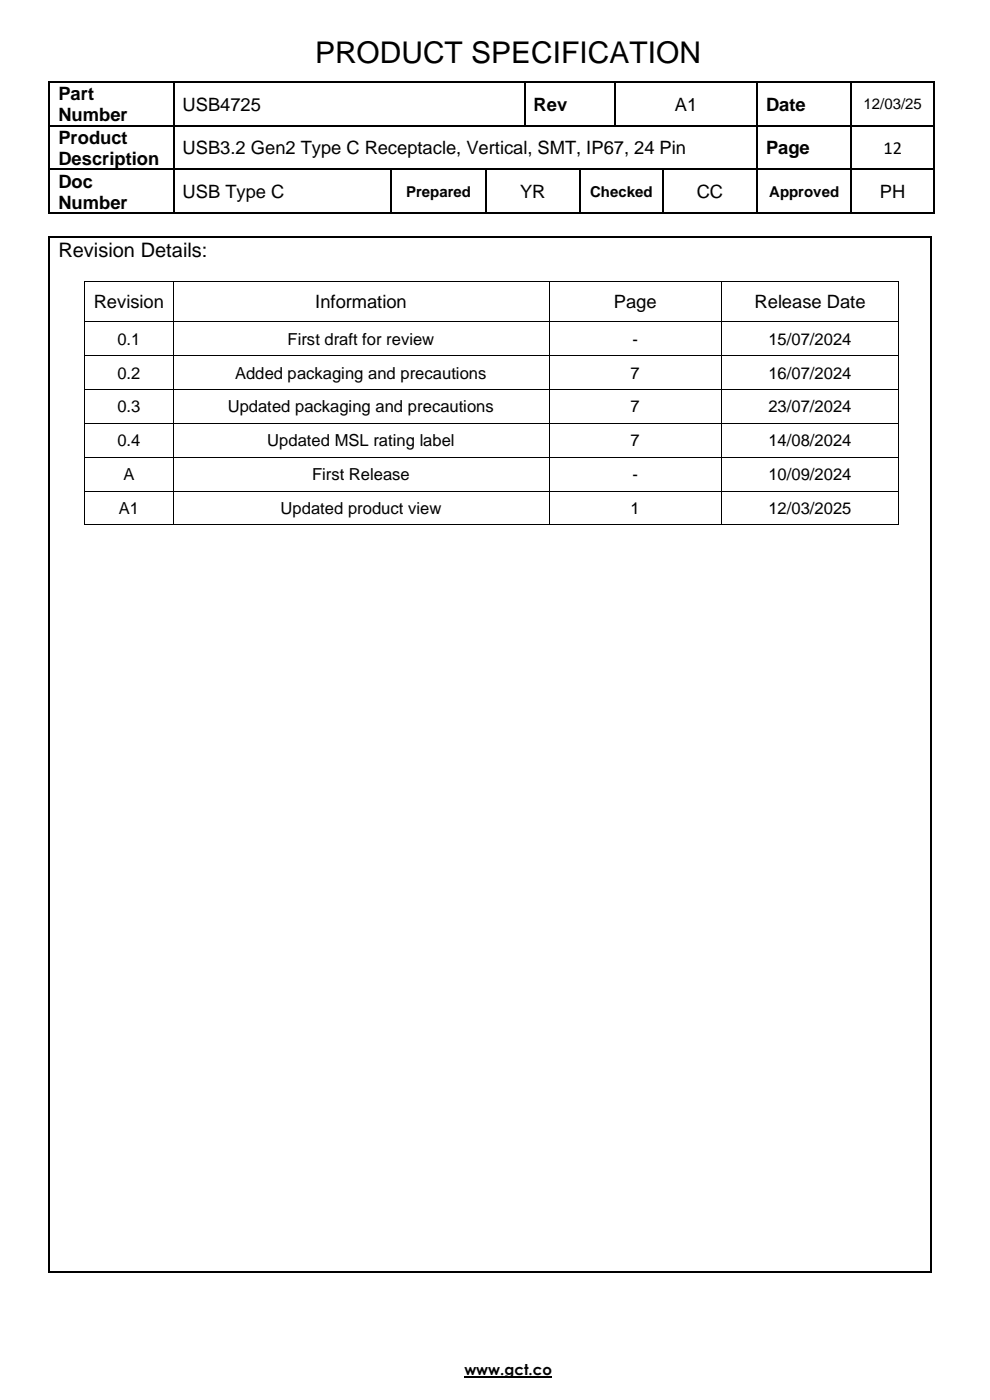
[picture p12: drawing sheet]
<svg xmlns="http://www.w3.org/2000/svg" width="210mm" height="297mm" viewBox="0 0 210 297" stroke-linecap="round" stroke-linejoin="round" font-family="sans-serif">
<defs><g id="words">
<text font-size="6.3" x="66.8" y="13.4">PRODUCT SPECIFICATION</text>
<text font-size="4.2" x="12.4" y="54.5">Revision Details:</text>
<g font-size="3.9">
<text x="12.4" y="21.2">Part</text>
<text x="38.7" y="23.5">USB4725</text>
<text x="113.2" y="23.5">Rev</text>
<text x="143.2" y="23.5">A1</text>
<text x="162.5" y="23.5">Date</text>
<text x="12.4" y="25.7">Number</text>
<text x="12.4" y="30.5">Product</text>
<text x="12.4" y="35">Description</text>
<text x="38.7" y="32.7">USB3.2 Gen2 Type C Receptacle, Vertical, SMT, IP67, 24 Pin</text>
<text x="162.5" y="32.7">Page</text>
<text x="187.4" y="32.6">12</text>
<text x="12.4" y="39.8">Doc</text>
<text x="12.4" y="44.2">Number</text>
<text x="38.7" y="42">USB Type C</text>
<text x="110.3" y="42">YR</text>
<text x="147.8" y="42">CC</text>
<text x="186.6" y="42">PH</text>
<text x="19.9" y="65.4">Revision</text>
<text x="66.9" y="65.4">Information</text>
<text x="130.2" y="65.4">Page</text>
<text x="160.1" y="65.4">Release Date</text>
</g>
<g font-size="3.5">
<text x="24.9" y="73.1">0.1</text>
<text x="61" y="73.1">First draft for review</text>
<text x="134.1" y="73.1">-</text>
<text x="163" y="73.1">15/07/2024</text>
<text x="24.9" y="80.3">0.2</text>
<text x="49.9" y="80.3">Added packaging and precautions</text>
<text x="133.8" y="80.3">7</text>
<text x="163" y="80.3">16/07/2024</text>
<text x="24.9" y="87.5">0.3</text>
<text x="48.3" y="87.5">Updated packaging and precautions</text>
<text x="133.8" y="87.5">7</text>
<text x="163" y="87.5">23/07/2024</text>
<text x="24.9" y="94.7">0.4</text>
<text x="56.7" y="94.7">Updated MSL rating label</text>
<text x="133.8" y="94.7">7</text>
<text x="163" y="94.7">14/08/2024</text>
<text x="26.2" y="101.8">A</text>
<text x="66.2" y="101.8">First Release</text>
<text x="134.1" y="101.8">-</text>
<text x="163" y="101.8">10/09/2024</text>
<text x="25.2" y="109">A1</text>
<text x="59.5" y="109">Updated product view</text>
<text x="133.8" y="109">1</text>
<text x="163" y="109">12/03/2025</text>
</g>
<g font-size="3.2">
<text x="183.1" y="23.2">12/03/25</text>
<text x="86.1" y="41.7">Prepared</text>
<text x="125.2" y="41.7">Checked</text>
<text x="163.1" y="41.7">Approved</text>
<text x="98.5" y="291.6">www.gct.co</text>
</g>
</g></defs>
<g fill="#000">
<path d="M10.3 17.2h.4v.4h-.4z" fill-rule="evenodd"/>
<path d="M10.3 17.2h.4v.4h-.4z" fill-rule="evenodd"/>
<path d="M36.7 17.2h.3v.4h-.3z" fill-rule="evenodd"/>
<path d="M111.1 17.2h.3v.4h-.3z" fill-rule="evenodd"/>
<path d="M130.4 17.2h.3v.4h-.3z" fill-rule="evenodd"/>
<path d="M160.4 17.2h.3v.4h-.3z" fill-rule="evenodd"/>
<path d="M180.4 17.2h.4v.4h-.4z" fill-rule="evenodd"/>
<path d="M197.9 17.2h.3v.4h-.3z" fill-rule="evenodd"/>
<path d="M197.9 17.2h.3v.4h-.3z" fill-rule="evenodd"/>
<path d="M10.3 26.5h.4v.3h-.4z" fill-rule="evenodd"/>
<path d="M10.3 35.8h.4v.3h-.4z" fill-rule="evenodd"/>
<path d="M36.7 26.5h.3v.3h-.3z" fill-rule="evenodd"/>
<path d="M36.7 35.8h.3v.3h-.3z" fill-rule="evenodd"/>
<path d="M82.9 35.8h.3v.3h-.3z" fill-rule="evenodd"/>
<path d="M102.8 35.8h.4v.3h-.4z" fill-rule="evenodd"/>
<path d="M111.1 26.5h.3v.3h-.3z" fill-rule="evenodd"/>
<path d="M122.9 35.8h.3v.3h-.3z" fill-rule="evenodd"/>
<path d="M130.4 26.5h.3v.3h-.3z" fill-rule="evenodd"/>
<path d="M140.4 35.8h.3v.3h-.3z" fill-rule="evenodd"/>
<path d="M160.4 26.5h.3v.3h-.3z" fill-rule="evenodd"/>
<path d="M160.4 35.8h.3v.3h-.3z" fill-rule="evenodd"/>
<path d="M180.4 26.5h.4v.3h-.4z" fill-rule="evenodd"/>
<path d="M180.4 35.8h.4v.3h-.4z" fill-rule="evenodd"/>
<path d="M197.9 26.5h.3v.3h-.3z" fill-rule="evenodd"/>
<path d="M197.9 35.8h.3v.3h-.3z" fill-rule="evenodd"/>
<path d="M10.3 45.1h.4v.3h-.4z" fill-rule="evenodd"/>
<path d="M10.3 45.1h.4v.3h-.4z" fill-rule="evenodd"/>
<path d="M10.3 50.2h.4v.3h-.4z" fill-rule="evenodd"/>
<path d="M10.3 50.2h.4v.3h-.4z" fill-rule="evenodd"/>
<path d="M17.9 59.6h.2v.2h-.2z" fill-rule="evenodd"/>
<path d="M17.9 59.6h.2v.2h-.2z" fill-rule="evenodd"/>
<path d="M36.6 59.6h.2v.2h-.2z" fill-rule="evenodd"/>
<path d="M36.7 45.1h.3v.3h-.3z" fill-rule="evenodd"/>
<path d="M82.9 45.1h.3v.3h-.3z" fill-rule="evenodd"/>
<path d="M102.8 45.1h.4v.3h-.4z" fill-rule="evenodd"/>
<path d="M116.4 59.6h.2v.2h-.2z" fill-rule="evenodd"/>
<path d="M122.9 45.1h.3v.3h-.3z" fill-rule="evenodd"/>
<path d="M140.4 45.1h.3v.3h-.3z" fill-rule="evenodd"/>
<path d="M152.9 59.6h.2v.2h-.2z" fill-rule="evenodd"/>
<path d="M160.4 45.1h.3v.3h-.3z" fill-rule="evenodd"/>
<path d="M180.4 45.1h.4v.3h-.4z" fill-rule="evenodd"/>
<path d="M190.5 59.6h.2v.2h-.2z" fill-rule="evenodd"/>
<path d="M190.5 59.6h.2v.2h-.2z" fill-rule="evenodd"/>
<path d="M197.4 50.2h.3v.3h-.3z" fill-rule="evenodd"/>
<path d="M197.4 50.2h.3v.3h-.3z" fill-rule="evenodd"/>
<path d="M197.9 45.1h.3v.3h-.3z" fill-rule="evenodd"/>
<path d="M197.9 45.1h.3v.3h-.3z" fill-rule="evenodd"/>
<path d="M17.9 68.2h.2v.1h-.2z" fill-rule="evenodd"/>
<path d="M17.9 75.4h.2v.1h-.2z" fill-rule="evenodd"/>
<path d="M36.6 68.2h.2v.1h-.2z" fill-rule="evenodd"/>
<path d="M36.6 75.4h.2v.1h-.2z" fill-rule="evenodd"/>
<path d="M116.4 68.2h.2v.1h-.2z" fill-rule="evenodd"/>
<path d="M116.4 75.4h.2v.1h-.2z" fill-rule="evenodd"/>
<path d="M152.9 68.2h.2v.1h-.2z" fill-rule="evenodd"/>
<path d="M152.9 75.4h.2v.1h-.2z" fill-rule="evenodd"/>
<path d="M190.5 68.2h.2v.1h-.2z" fill-rule="evenodd"/>
<path d="M190.5 75.4h.2v.1h-.2z" fill-rule="evenodd"/>
<path d="M17.9 82.5h.2v.2h-.2z" fill-rule="evenodd"/>
<path d="M17.9 89.7h.2v.2h-.2z" fill-rule="evenodd"/>
<path d="M17.9 96.9h.2v.2h-.2z" fill-rule="evenodd"/>
<path d="M36.6 82.5h.2v.2h-.2z" fill-rule="evenodd"/>
<path d="M36.6 89.7h.2v.2h-.2z" fill-rule="evenodd"/>
<path d="M36.6 96.9h.2v.2h-.2z" fill-rule="evenodd"/>
<path d="M116.4 82.5h.2v.2h-.2z" fill-rule="evenodd"/>
<path d="M116.4 89.7h.2v.2h-.2z" fill-rule="evenodd"/>
<path d="M116.4 96.9h.2v.2h-.2z" fill-rule="evenodd"/>
<path d="M152.9 82.5h.2v.2h-.2z" fill-rule="evenodd"/>
<path d="M152.9 89.7h.2v.2h-.2z" fill-rule="evenodd"/>
<path d="M152.9 96.9h.2v.2h-.2z" fill-rule="evenodd"/>
<path d="M190.5 82.5h.2v.2h-.2z" fill-rule="evenodd"/>
<path d="M190.5 89.7h.2v.2h-.2z" fill-rule="evenodd"/>
<path d="M190.5 96.9h.2v.2h-.2z" fill-rule="evenodd"/>
<path d="M17.9 104.1h.2v.1h-.2z" fill-rule="evenodd"/>
<path d="M17.9 111.3h.2v.1h-.2z" fill-rule="evenodd"/>
<path d="M17.9 111.3h.2v.1h-.2z" fill-rule="evenodd"/>
<path d="M36.6 104.1h.2v.1h-.2z" fill-rule="evenodd"/>
<path d="M36.6 111.3h.2v.1h-.2z" fill-rule="evenodd"/>
<path d="M116.4 104.1h.2v.1h-.2z" fill-rule="evenodd"/>
<path d="M116.4 111.3h.2v.1h-.2z" fill-rule="evenodd"/>
<path d="M152.9 104.1h.2v.1h-.2z" fill-rule="evenodd"/>
<path d="M152.9 111.3h.2v.1h-.2z" fill-rule="evenodd"/>
<path d="M190.5 104.1h.2v.1h-.2z" fill-rule="evenodd"/>
<path d="M190.5 111.3h.2v.1h-.2z" fill-rule="evenodd"/>
<path d="M190.5 111.3h.2v.1h-.2z" fill-rule="evenodd"/>
<path d="M10.3 269.6h.4v.4h-.4z" fill-rule="evenodd"/>
<path d="M10.3 269.6h.4v.4h-.4z" fill-rule="evenodd"/>
<path d="M197.4 269.6h.3v.4h-.3z" fill-rule="evenodd"/>
<path d="M197.4 269.6h.3v.4h-.3z" fill-rule="evenodd"/>
</g>
<g fill="none" stroke="#000" stroke-width=".34">
<path d="M10.5 17.6v8.9M10.7 17.4h26M36.8 17.6v8.9M37 17.4h74.1M111.3 17.6v8.9M111.4 17.4h19M130.5 17.6v8.9M130.7 17.4h29.7M160.6 17.6v8.9M160.7 17.4h19.7M180.6 17.6v8.9M180.8 17.4h17.1"/>
<path d="M198.1 17.6v8.9M10.5 26.8v9M10.5 36.1v9M10.7 26.7h26M10.7 35.9h26M36.8 26.8v9M36.8 36.1v9M37 26.7h74.1M37 35.9h45.9M83 36.1v9M83.2 35.9h19.6M103 36.1v9"/>
<path d="M103.2 35.9h19.7M111.4 26.7h19M123 36.1v9M123.2 35.9h17.2M130.7 26.7h29.7M140.6 36.1v9M140.7 35.9h19.7M160.6 26.8v9M160.6 36.1v9M160.7 26.7h19.7M160.7 35.9h19.7M180.6 26.8v9"/>
<path d="M180.6 36.1v9M180.8 26.7h17.1M180.8 35.9h17.1M198.1 26.8v9M198.1 36.1v9M10.5 50.5v219.1M10.7 45.3h26M10.7 50.3h186.7M37 45.3h45.9M83.2 45.3h19.6M103.2 45.3h19.7M123.2 45.3h17.2"/>
<path d="M140.7 45.3h19.7M160.7 45.3h19.7M180.8 45.3h17.1M197.5 50.5v219.1M10.7 269.8h186.7"/>
</g>
<path d="M98.5 292h18.5" fill="none" stroke="#000" stroke-width=".3"/>
<g fill="none" stroke="#000" stroke-width=".21">
<path d="M18 59.8v8.4M18.1 59.7h18.5M36.7 59.8v8.4M36.8 59.7h79.6M116.5 59.8v8.4M116.6 59.7h36.3M153 59.8v8.4M153.1 59.7h37.4M190.6 59.8v8.4M18 68.3v7.1M18 75.5v7M18.1 68.2h18.5"/>
<path d="M18.1 75.4h18.5M36.7 68.3v7.1M36.7 75.5v7M36.8 68.2h79.6M36.8 75.4h79.6M116.5 68.3v7.1M116.5 75.5v7M116.6 68.2h36.3M116.6 75.4h36.3M153 68.3v7.1M153 75.5v7M153.1 68.2h37.4"/>
<path d="M153.1 75.4h37.4M190.6 68.3v7.1M190.6 75.5v7M18 82.7v7M18 89.9v7M18 97.1v7M18.1 82.6h18.5M18.1 89.8h18.5M18.1 97h18.5M36.7 82.7v7M36.7 89.9v7M36.7 97.1v7"/>
<path d="M36.8 82.6h79.6M36.8 89.8h79.6M36.8 97h79.6M116.5 82.7v7M116.5 89.9v7M116.5 97.1v7M116.6 82.6h36.3M116.6 89.8h36.3M116.6 97h36.3M153 82.7v7M153 89.9v7M153 97.1v7"/>
<path d="M153.1 82.6h37.4M153.1 89.8h37.4M153.1 97h37.4M190.6 82.7v7M190.6 89.9v7M190.6 97.1v7M18 104.2v7.1M18.1 104.2h18.5M18.1 111.4h18.5M36.7 104.2v7.1M36.8 104.2h79.6M36.8 111.4h79.6"/>
<path d="M116.5 104.2v7.1M116.6 104.2h36.3M116.6 111.4h36.3M153 104.2v7.1M153.1 104.2h37.4M153.1 111.4h37.4M190.6 104.2v7.1"/>
</g>
<use href="#words"/>
</svg>
